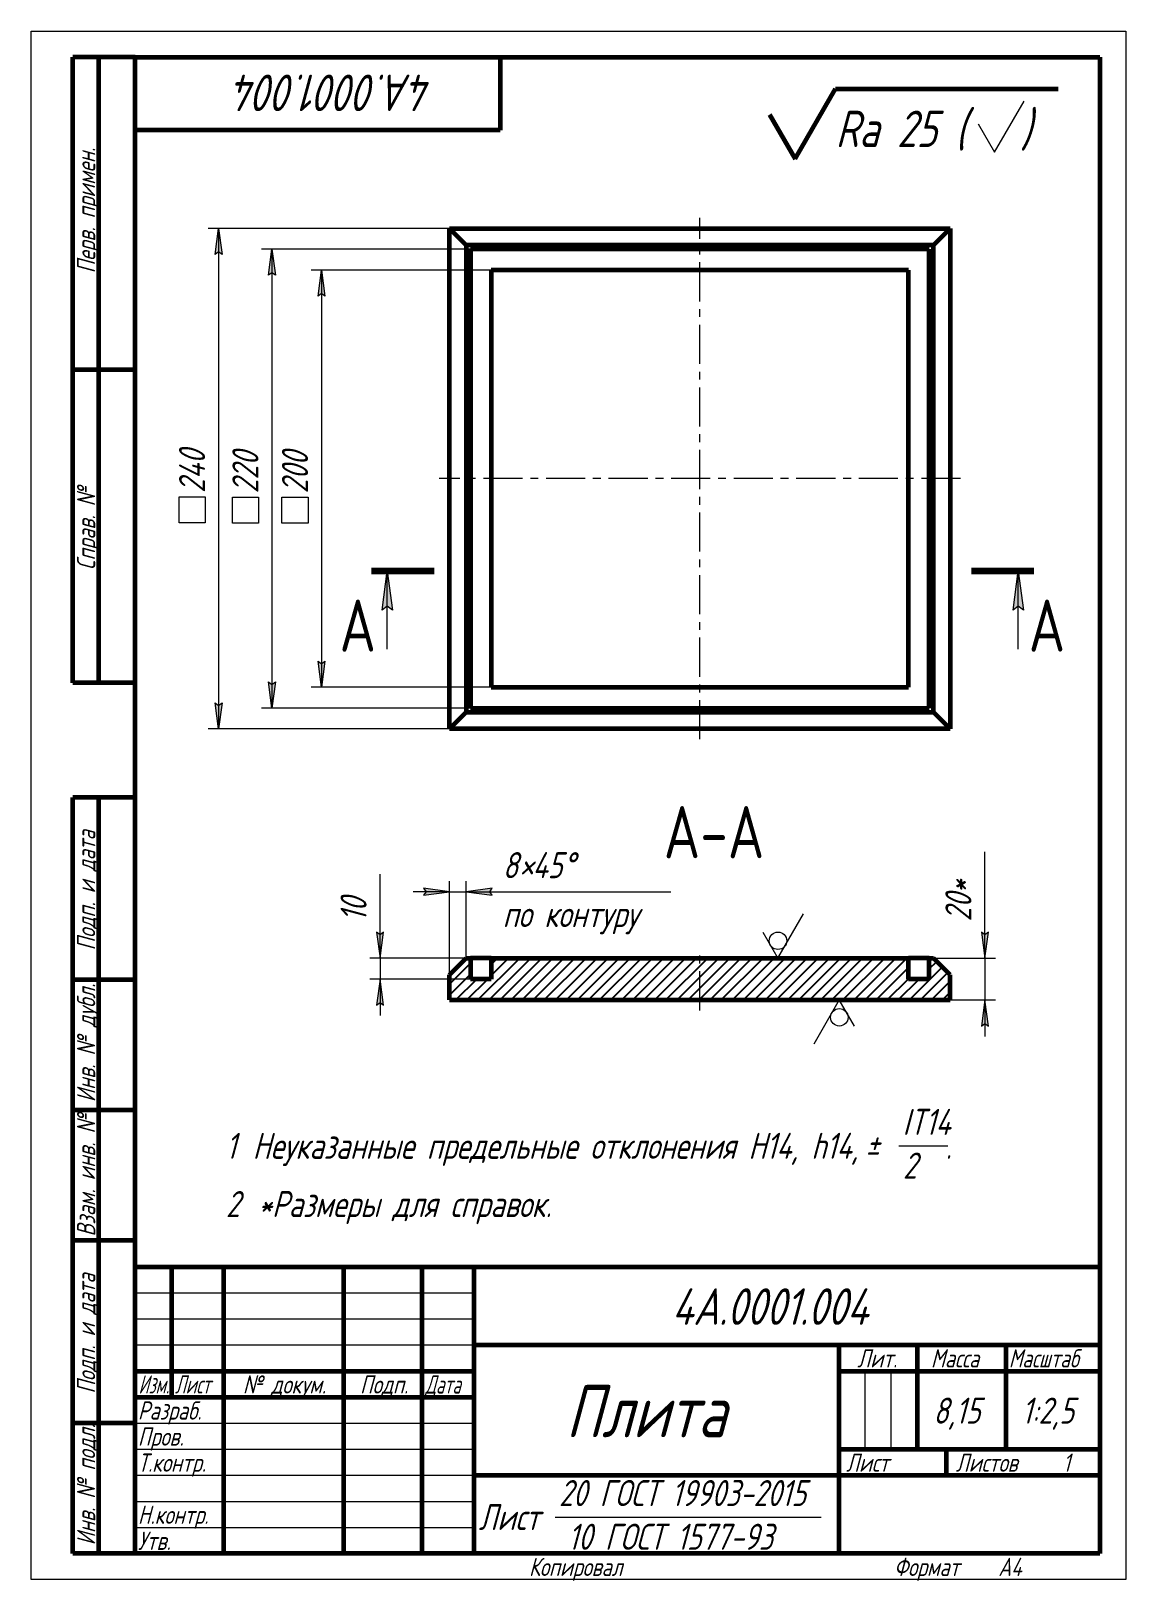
# Model space of a CAD drawing. Header units: millimetres. Extents: x 0 to 210, y 0 to 297.
import ezdxf

# ---------------------------------------------------------------- set-up
doc = ezdxf.new("R2010")
doc.units = ezdxf.units.MM
for name, pattern in [('K5LT_AXLED', [12, 7.5, -1.5, 1.5, -1.5]), ('K5LT_BASIC', [0]), ('K5LT_REINFORCED', [0]), ('K5LT_THIN', [0])]:
    doc.linetypes.add(name, pattern=pattern)
doc.layers.add('Системный слой', color=7, linetype='Continuous')
doc.layers.add('Системный слой (1)', color=7, linetype='Continuous', true_color=0x6c6c6c)
doc.styles.add('KDIMTEXTSTYLE', font='GOST_AU.SHX', dxfattribs={"width": 0.96, "oblique": 15, "height": 5})
doc.styles.add('KTEXTSTYLE', font='GOST_AU.SHX', dxfattribs={"width": 0.96, "height": 5})
doc.dimstyles.new('KDIMSTYLE (0.40)', dxfattribs={"dimtxt": 5, "dimasz": 1, "dimexe": 2, "dimexo": 0, "dimgap": 1, "dimtad": 1, "dimlfac": 2.5, "dimtxsty": 'KDIMTEXTSTYLE', "dimsah": 1, "dimcen": 0, "dimdle": 1, "dimadec": 0, "dimazin": 0, "dimtfac": 0.667, "dimtmove": 0, "dimatfit": 3, "dimfxl": 1, "dimtvp": 1, "dimtolj": 1, "dimtzin": 0, "dimarcsym": 0})

msp = doc.modelspace()

# ---------------------------------------------------------------- texts
at = {"layer": 'Системный слой (1)', "color": 7, "insert": (121.3494, 148.3489), "char_height": 10, "attachment_point": 1, "style": 'KTEXTSTYLE'}
msp.add_mtext('\\H5.0;\\W1.000;\\Q15;\\Q0;\\W0.965;\\H10.00;{\\c16711680;А-А}', dxfattribs=at)

# ---------------------------------------------------------------- blocks, each defined once
blk = doc.blocks.new('D0')
at = {"layer": 'Системный слой (1)'}
for points in [[(36.64, 254.15), (35.98, 259.15), (35.32, 254.15), (35.98, 254.65)], [(35.98, 163.15), (36.64, 168.15), (35.98, 167.65), (35.32, 168.15)]]:
    blk.add_hatch(color=7, dxfattribs=at).paths.add_polyline_path(points)
at = {"layer": 'Системный слой (1)', "color": 7, "linetype": 'K5LT_THIN', "lineweight": 18}
for p, q in [((80.27, 259.15), (33.98, 259.15)), ((35.32, 254.15), (35.98, 259.15)), ((35.98, 259.15), (36.64, 254.15)), ((35.98, 254.65), (35.32, 254.15)), ((36.64, 254.15), (35.98, 254.65)), ((35.98, 163.15), (35.32, 168.15)), ((35.32, 168.15), (35.98, 167.65)), ((35.98, 167.65), (36.64, 168.15)), ((36.64, 168.15), (35.98, 163.15)), ((80.27, 163.15), (33.98, 163.15))]:
    blk.add_line(p, q, dxfattribs=at)
blk.add_wipeout([(34.98, 202.69), (27.6, 202.69), (27.6, 218.94), (34.98, 218.94)]).dxf.layer = 'Системный слой (1)'
for p, q in [((35.98, 259.15), (35.98, 163.15)), ((28.39, 202.69), (28.39, 207.69)), ((28.39, 207.69), (33.39, 207.69)), ((33.39, 207.69), (33.39, 202.69)), ((33.39, 202.69), (28.39, 202.69))]:
    blk.add_line(p, q, dxfattribs=at)
at = {"layer": 'Системный слой (1)', "color": 7, "insert": (28.39, 208.4), "char_height": 5, "attachment_point": 1, "rotation": 90, "style": 'KTEXTSTYLE'}
blk.add_mtext('\\H5.0;\\W1.000;\\Q15;\\Q15;\\W0.965;240', dxfattribs=at)
blk = doc.blocks.new('KDIMARROW_01')
at = {"layer": 'Системный слой'}
blk.add_hatch(color=0, dxfattribs=at).paths.add_polyline_path([(-5, -0.66), (0, 0), (-5, 0.66), (-4.5, 0)])
at = {"layer": 'Системный слой', "color": 0, "linetype": 'K5LT_THIN', "lineweight": 18}
for p, q in [((-4.5, 0), (-5, 0.66)), ((-5, 0.66), (0, 0)), ((0, 0), (-5, -0.66)), ((-5, -0.66), (-4.5, 0)), ((0, 0), (-1, 0))]:
    blk.add_line(p, q, dxfattribs=at)
blk = doc.blocks.new('D1')
at = {"layer": 'Системный слой (1)'}
for points in [[(56.38, 246.15), (55.72, 251.15), (55.06, 246.15), (55.72, 246.65)], [(55.72, 171.15), (56.38, 176.15), (55.72, 175.65), (55.06, 176.15)]]:
    blk.add_hatch(color=7, dxfattribs=at).paths.add_polyline_path(points)
at = {"layer": 'Системный слой (1)', "color": 7, "linetype": 'K5LT_THIN', "lineweight": 18}
for p, q in [((88.27, 251.15), (53.72, 251.15)), ((55.06, 246.15), (55.72, 251.15)), ((55.72, 251.15), (56.38, 246.15)), ((55.72, 246.65), (55.06, 246.15)), ((56.38, 246.15), (55.72, 246.65)), ((55.72, 171.15), (55.06, 176.15)), ((55.06, 176.15), (55.72, 175.65)), ((55.72, 175.65), (56.38, 176.15)), ((56.38, 176.15), (55.72, 171.15)), ((88.27, 171.15), (53.72, 171.15))]:
    blk.add_line(p, q, dxfattribs=at)
blk.add_wipeout([(54.72, 202.62), (47.34, 202.62), (47.34, 219), (54.72, 219)]).dxf.layer = 'Системный слой (1)'
for p, q in [((55.72, 251.15), (55.72, 171.15)), ((48.13, 202.62), (48.13, 207.62)), ((48.13, 207.62), (53.13, 207.62)), ((53.13, 207.62), (53.13, 202.62)), ((53.13, 202.62), (48.13, 202.62))]:
    blk.add_line(p, q, dxfattribs=at)
at = {"layer": 'Системный слой (1)', "color": 7, "insert": (48.13, 208.33), "char_height": 5, "attachment_point": 1, "rotation": 90, "style": 'KTEXTSTYLE'}
blk.add_mtext('\\H5.0;\\W1.000;\\Q15;\\Q15;\\W0.965;200', dxfattribs=at)
blk = doc.blocks.new('D2')
at = {"layer": 'Системный слой (1)'}
for points in [[(46.86, 250.15), (46.2, 255.15), (45.54, 250.15), (46.2, 250.65)], [(46.2, 167.15), (46.86, 172.15), (46.2, 171.65), (45.54, 172.15)]]:
    blk.add_hatch(color=7, dxfattribs=at).paths.add_polyline_path(points)
at = {"layer": 'Системный слой (1)', "color": 7, "linetype": 'K5LT_THIN', "lineweight": 18}
for p, q in [((84.27, 255.15), (44.2, 255.15)), ((45.54, 250.15), (46.2, 255.15)), ((46.2, 255.15), (46.86, 250.15)), ((46.2, 250.65), (45.54, 250.15)), ((46.86, 250.15), (46.2, 250.65)), ((46.2, 167.15), (45.54, 172.15)), ((45.54, 172.15), (46.2, 171.65)), ((46.2, 171.65), (46.86, 172.15)), ((46.86, 172.15), (46.2, 167.15)), ((84.27, 167.15), (44.2, 167.15))]:
    blk.add_line(p, q, dxfattribs=at)
blk.add_wipeout([(45.2, 202.62), (37.82, 202.62), (37.82, 219), (45.2, 219)]).dxf.layer = 'Системный слой (1)'
for p, q in [((46.2, 255.15), (46.2, 167.15)), ((38.62, 202.62), (38.62, 207.62)), ((38.62, 207.62), (43.62, 207.62)), ((43.62, 207.62), (43.62, 202.62)), ((43.62, 202.62), (38.62, 202.62))]:
    blk.add_line(p, q, dxfattribs=at)
at = {"layer": 'Системный слой (1)', "color": 7, "insert": (38.62, 208.33), "char_height": 5, "attachment_point": 1, "rotation": 90, "style": 'KTEXTSTYLE'}
blk.add_mtext('\\H5.0;\\W1.000;\\Q15;\\Q15;\\W0.965;220', dxfattribs=at)
blk = doc.blocks.new('U0')
at = {"layer": 'Системный слой (1)'}
for points in [[(69.3, 185.92), (68.32, 193.42), (67.33, 185.92), (68.32, 186.67)], [(190.33, 185.92), (189.34, 193.42), (188.35, 185.92), (189.34, 186.67)]]:
    blk.add_hatch(color=7, dxfattribs=at).paths.add_polyline_path(points)
at = {"layer": 'Системный слой (1)', "color": 134, "linetype": 'K5LT_REINFORCED', "lineweight": 100, "true_color": 0x009696}
for p, q in [((77.32, 193.42), (65.32, 193.42)), ((192.34, 193.42), (180.34, 193.42))]:
    blk.add_line(p, q, dxfattribs=at)
at = {"layer": 'Системный слой (1)', "color": 7, "linetype": 'K5LT_THIN', "lineweight": 18}
for p, q in [((67.33, 185.92), (68.32, 193.42)), ((68.32, 193.42), (69.3, 185.92)), ((68.32, 178.42), (68.32, 193.42)), ((188.35, 185.92), (189.34, 193.42)), ((189.34, 193.42), (190.33, 185.92)), ((189.34, 178.42), (189.34, 193.42)), ((68.32, 186.67), (67.33, 185.92)), ((69.3, 185.92), (68.32, 186.67)), ((189.34, 186.67), (188.35, 185.92)), ((190.33, 185.92), (189.34, 186.67))]:
    blk.add_line(p, q, dxfattribs=at)
at = {"layer": 'Системный слой (1)', "color": 7, "char_height": 10, "attachment_point": 1, "style": 'KTEXTSTYLE'}
for insert in [(59.17, 187.97), (191.34, 187.97)]:
    blk.add_mtext('\\H5.0;\\W1.000;\\Q15;\\Q0;\\W0.965;\\H10.00;{\\c16711680;А}', dxfattribs=dict(at, insert=insert))
blk = doc.blocks.new('U1')
at = {"layer": 'Системный слой (1)', "color": 150, "linetype": 'K5LT_BASIC', "lineweight": 60, "true_color": 0x0080ff}
for p, q in [((88.27, 119.17), (84.27, 119.17)), ((172.27, 119.17), (168.27, 119.17))]:
    blk.add_line(p, q, dxfattribs=at)
blk = doc.blocks.new('D3')
at = {"layer": 'Системный слой (1)'}
for points in [[(66.95, 119.17), (67.61, 124.17), (66.95, 123.67), (66.29, 124.17)], [(67.61, 110.17), (66.95, 115.17), (66.29, 110.17), (66.95, 110.67)]]:
    blk.add_hatch(color=7, dxfattribs=at).paths.add_polyline_path(points)
at = {"layer": 'Системный слой (1)', "color": 7, "linetype": 'K5LT_THIN', "lineweight": 18}
for p, q in [((66.95, 123.67), (66.29, 124.17)), ((66.29, 124.17), (66.95, 119.17)), ((66.95, 119.17), (67.61, 124.17)), ((67.61, 124.17), (66.95, 123.67)), ((66.95, 119.17), (66.95, 124.17)), ((88.27, 119.17), (64.95, 119.17)), ((66.95, 119.17), (66.95, 115.17)), ((84.27, 115.17), (64.95, 115.17)), ((66.95, 115.17), (66.29, 110.17)), ((67.61, 110.17), (66.95, 115.17)), ((66.95, 115.17), (66.95, 108.17)), ((66.29, 110.17), (66.95, 110.67)), ((66.95, 110.67), (67.61, 110.17))]:
    blk.add_line(p, q, dxfattribs=at)
blk.add_wipeout([(65.95, 126.17), (58.57, 126.17), (58.57, 133), (65.95, 133)]).dxf.layer = 'Системный слой (1)'
for p, q in [((66.95, 124.17), (66.95, 135.29)), ((66.95, 119.17), (66.95, 126.17))]:
    blk.add_line(p, q, dxfattribs=at)
at = {"layer": 'Системный слой (1)', "color": 7, "insert": (59.36, 126.17), "char_height": 5, "attachment_point": 1, "rotation": 90, "style": 'KTEXTSTYLE'}
blk.add_mtext('\\H5.0;\\W1.000;\\Q15;\\Q15;\\W0.965;10', dxfattribs=at)
blk = doc.blocks.new('D4')
at = {"layer": 'Системный слой (1)'}
for points in [[(80.27, 131.93), (75.27, 132.59), (75.77, 131.93), (75.27, 131.27)], [(87.97, 131.93), (88.47, 131.27), (83.47, 131.93), (88.47, 132.59)]]:
    blk.add_hatch(color=7, dxfattribs=at).paths.add_polyline_path(points)
at = {"layer": 'Системный слой (1)', "color": 7, "linetype": 'K5LT_THIN', "lineweight": 18}
for p, q in [((80.27, 115.97), (80.27, 133.93)), ((83.47, 119.17), (83.47, 133.93)), ((80.27, 131.93), (73.27, 131.93)), ((80.27, 131.93), (75.27, 132.59)), ((75.27, 132.59), (75.77, 131.93)), ((75.77, 131.93), (75.27, 131.27)), ((75.27, 131.27), (80.27, 131.93)), ((80.27, 131.93), (83.47, 131.93)), ((88.47, 132.59), (83.47, 131.93)), ((83.47, 131.93), (88.47, 131.27)), ((83.47, 131.93), (88.47, 131.93)), ((87.97, 131.93), (88.47, 132.59)), ((88.47, 131.27), (87.97, 131.93))]:
    blk.add_line(p, q, dxfattribs=at)
blk.add_wipeout([(90.46, 123.55), (90.46, 140.31), (119.52, 140.31), (119.52, 123.55)]).dxf.layer = 'Системный слой (1)'
for p, q in [((83.47, 131.93), (90.47, 131.93)), ((88.46, 131.93), (122.73, 131.93))]:
    blk.add_line(p, q, dxfattribs=at)
at = {"layer": 'Системный слой (1)', "color": 7, "char_height": 5, "attachment_point": 1, "style": 'KTEXTSTYLE'}
for s, insert in [('\\H5.0;\\W1.000;\\Q15;\\Q15;\\W0.965;8', (90.46, 139.52)), ('\\H5.0;\\W1.000;\\Q15;\\Q15;\\W0.965;×', (93.64, 139.52)), ('\\H5.0;\\W1.000;\\Q15;\\Q15;\\W0.965;45', (96.15, 139.52)), ('\\H5.0;\\W1.000;\\Q15;\\Q15;\\W0.965;°', (101.97, 139.52)), ('\\H5.0;\\W1.000;\\Q15;\\Q15;\\W0.965;по контуру', (90.46, 130.13))]:
    blk.add_mtext(s, dxfattribs=dict(at, insert=insert))
blk = doc.blocks.new('D5')
at = {"layer": 'Системный слой (1)'}
for points in [[(182.95, 119.17), (183.61, 124.17), (182.95, 123.67), (182.29, 124.17)], [(183.61, 106.17), (182.95, 111.17), (182.29, 106.17), (182.95, 106.67)]]:
    blk.add_hatch(color=7, dxfattribs=at).paths.add_polyline_path(points)
at = {"layer": 'Системный слой (1)', "color": 7, "linetype": 'K5LT_THIN', "lineweight": 18}
for p, q in [((182.95, 123.67), (182.29, 124.17)), ((182.29, 124.17), (182.95, 119.17)), ((182.95, 119.17), (183.61, 124.17)), ((183.61, 124.17), (182.95, 123.67)), ((182.95, 119.17), (182.95, 124.17)), ((168.27, 119.17), (184.95, 119.17)), ((182.95, 119.17), (182.95, 111.17)), ((176.27, 111.17), (184.95, 111.17)), ((182.95, 111.17), (182.29, 106.17)), ((183.61, 106.17), (182.95, 111.17)), ((182.95, 111.17), (182.95, 104.17)), ((182.29, 106.17), (182.95, 106.67)), ((182.95, 106.67), (183.61, 106.17))]:
    blk.add_line(p, q, dxfattribs=at)
blk.add_wipeout([(181.95, 126.21), (174.57, 126.21), (174.57, 137.11), (181.95, 137.11)]).dxf.layer = 'Системный слой (1)'
for p, q in [((182.95, 124.21), (182.95, 139.56)), ((182.95, 119.17), (182.95, 126.17))]:
    blk.add_line(p, q, dxfattribs=at)
at = {"layer": 'Системный слой (1)', "color": 7, "insert": (175.36, 126.21), "char_height": 5, "attachment_point": 1, "rotation": 90, "style": 'KTEXTSTYLE'}
blk.add_mtext('\\H5.0;\\W1.000;\\Q15;\\Q15;\\W0.965;20*', dxfattribs=at)
blk = doc.blocks.new('U2')
at = {"layer": 'Системный слой (1)', "color": 7, "linetype": 'K5LT_THIN', "lineweight": 18}
for p, q in [((143.26, 119.17), (148.17, 127.68)), ((140.37, 124.17), (143.26, 119.17))]:
    blk.add_line(p, q, dxfattribs=at)
blk.add_arc((143.26, 122.51), 1.67, 0, 360, dxfattribs=at)
blk = doc.blocks.new('U3')
at = {"layer": 'Системный слой (1)', "color": 7, "linetype": 'K5LT_THIN', "lineweight": 18}
for p, q in [((155.02, 111.17), (150.11, 102.67)), ((157.91, 106.17), (155.02, 111.17))]:
    blk.add_line(p, q, dxfattribs=at)
blk.add_arc((155.02, 107.84), 1.67, 0, 360, dxfattribs=at)
blk = doc.blocks.new('U4')
at = {"color": 7, "linetype": 'K5LT_THIN', "lineweight": 18}
for p, q in [((0, 0), (0, 297)), ((0, 297), (210, 297)), ((210, 297), (210, 0)), ((20, 55), (85, 55)), ((20, 50), (85, 50)), ((20, 45), (85, 45)), ((159.96, 25), (159.96, 40)), ((164.98, 25), (164.98, 40)), ((20, 30), (85, 30)), ((20, 25), (85, 25)), ((20, 20), (85, 20)), ((20, 15), (85, 15)), ((100.5, 12), (151.56, 12)), ((20, 10), (85, 10)), ((210, 0), (0, 0))]:
    blk.add_line(p, q, dxfattribs=at)
at = {"color": 150, "linetype": 'K5LT_BASIC', "lineweight": 60, "true_color": 0x0080ff}
for p, q in [((8, 172), (8, 292)), ((20, 292), (8, 292)), ((13, 172), (13, 292)), ((20, 5), (20, 292)), ((20, 292), (205, 292)), ((90, 292), (90, 278)), ((205, 292), (205, 5)), ((90, 278), (20, 278)), ((20, 232), (8, 232)), ((20, 172), (8, 172)), ((8, 5), (8, 150)), ((20, 150), (8, 150)), ((13, 5), (13, 150)), ((20, 115), (8, 115)), ((20, 90), (8, 90)), ((20, 65), (8, 65)), ((20, 60), (205, 60)), ((20, 5), (20, 60)), ((27, 35), (27, 60)), ((37, 5), (37, 60)), ((60, 5), (60, 60)), ((75, 5), (75, 60)), ((85, 5), (85, 60)), ((85, 45), (205, 45)), ((155, 5), (155, 45)), ((170, 25), (170, 45)), ((187, 25), (187, 45)), ((20, 40), (85, 40)), ((155, 40), (170, 40)), ((170, 40), (205, 40)), ((20, 35), (85, 35)), ((20, 30), (8, 30)), ((155, 25), (205, 25)), ((175.57, 20), (175.57, 25)), ((85, 20), (155, 20)), ((155, 20), (205, 20)), ((20, 5), (8, 5)), ((205, 5), (20, 5))]:
    blk.add_line(p, q, dxfattribs=at)
at = {"color": 7, "attachment_point": 1, "style": 'KTEXTSTYLE'}
for s, insert, char_height, rotation in [('\\H5.0;\\W1.000;\\Q15;\\Q15;\\W0.965;\\H7.00;4А.0001.004', (77.11, 281.64), 7, 180), ('\\H5.0;\\W1.000;\\Q15;\\Q15;\\W0.965;\\H3.50;Перв. примен.', (8.82, 250.52), 3.5, 90), ('\\H5.0;\\W1.000;\\Q15;\\Q15;\\W0.965;\\H3.50;Справ. №', (8.82, 193.63), 3.5, 90), ('\\H5.0;\\W1.000;\\Q15;\\Q15;\\W0.965;\\H3.50;Подп. и дата', (8.82, 120.66), 3.5, 90), ('\\H5.0;\\W1.000;\\Q15;\\Q15;\\W0.965;\\H3.50;Инв. № дубл.', (8.82, 91.57), 3.5, 90), ('\\H5.0;\\W1.000;\\Q15;\\Q15;\\W0.965;\\H3.50;Взам. инв. №', (8.82, 65.8), 3.5, 90), ('\\H5.0;\\W1.000;\\Q15;\\Q15;\\W0.965;\\H3.50;Подп. и дата', (8.82, 35.66), 3.5, 90), ('\\H5.0;\\W1.000;\\Q15;\\Q15;\\W0.965;\\H3.50;Инв. № подл.', (8.82, 6.57), 3.5, 90)]:
    blk.add_mtext(s, dxfattribs=dict(at, insert=insert, char_height=char_height, rotation=rotation))
for s, insert, char_height in [('\\H5.0;\\W1.000;\\Q15;\\Q15;\\W0.965;\\H7.00;4А.0001.004', (122.89, 55.86), 7), ('\\H5.0;\\W1.000;\\Q15;\\Q15;\\W0.965;\\H3.50;Лит.', (158.47, 44.18), 3.5), ('\\H5.0;\\W1.000;\\Q15;\\Q15;\\W0.965;\\H3.50;Масса', (172.58, 44.18), 3.5), ('\\H5.0;\\W1.000;\\Q15;\\Q15;\\W0.930;\\H3.50;Масштаб', (187.52, 44.18), 3.5), ('\\H5.0;\\W1.000;\\Q15;\\Q15;\\W0.784;\\H3.50;Изм.', (20.62, 39.18), 3.5), ('\\H5.0;\\W1.000;\\Q15;\\Q15;\\W0.799;\\H3.50;Лист', (27.61, 39.18), 3.5), ('\\H5.0;\\W1.000;\\Q15;\\Q15;\\W0.965;\\H3.50;№ докум.', (40.63, 39.18), 3.5), ('\\H5.0;\\W1.000;\\Q15;\\Q15;\\W0.965;\\H3.50;Подп.', (63.1, 39.18), 3.5), ('\\H5.0;\\W1.000;\\Q15;\\Q15;\\W0.799;\\H3.50;Дата', (75.61, 39.18), 3.5), ('\\H5.0;\\W1.000;\\Q15;\\Q15;\\W0.965;\\H10.00;Плита', (102.57, 37.29), 10), ('\\H5.0;\\W1.000;\\Q15;\\Q15;\\W0.965;\\H3.50;Разраб.', (20.5, 34.18), 3.5), ('\\H5.0;\\W1.000;\\Q15;\\Q15;\\W0.965;8,15', (173.03, 34.9), 5), ('\\H5.0;\\W1.000;\\Q15;\\Q15;\\W0.965;{\\c16711680;1:2,5}', (190, 34.9), 5), ('\\H5.0;\\W1.000;\\Q15;\\Q15;\\W0.965;\\H3.50;Пров.', (20.5, 29.18), 3.5), ('\\H5.0;\\W1.000;\\Q15;\\Q15;\\W0.965;\\H3.50;Т.контр.', (20.5, 24.18), 3.5), ('\\H5.0;\\W1.000;\\Q15;\\Q15;\\W0.965;\\H3.50;Лист', (156.32, 24.18), 3.5), ('\\H5.0;\\W1.000;\\Q15;\\Q15;\\W0.965;\\H3.50;Листов', (177.36, 24.18), 3.5), ('\\H5.0;\\W1.000;\\Q15;\\Q15;\\W0.965;\\H3.50;1', (197.91, 24.18), 3.5), ('\\H5.0;\\W1.000;\\Q15;\\Q15;\\W0.965;20 ГОСТ 19903-2015', (101.26, 19.09), 5), ('\\H5.0;\\W1.000;\\Q15;\\Q15;\\W0.965;\\H3.50;Н.контр.', (20.5, 14.18), 3.5), ('\\H5.0;\\W1.000;\\Q15;\\Q15;\\W0.965;Лист', (85.86, 14.5), 5), ('\\H5.0;\\W1.000;\\Q15;\\Q15;\\W0.965;\\H3.50;Утв.', (20.5, 9.18), 3.5), ('\\H5.0;\\W1.000;\\Q15;\\Q15;\\W0.965;10 ГОСТ 1577-93', (102.97, 10.71), 5), ('\\H5.0;\\W1.000;\\Q15;\\Q15;\\W0.965;\\H3.50;Копировал', (95.5, 4.18), 3.5), ('\\H5.0;\\W1.000;\\Q15;\\Q15;\\W0.965;\\H3.50;Формат', (165.5, 4.18), 3.5), ('\\H5.0;\\W1.000;\\Q15;\\Q15;\\W0.965;\\H3.50;A4', (185.5, 4.18), 3.5)]:
    blk.add_mtext(s, dxfattribs=dict(at, insert=insert, char_height=char_height))
blk = doc.blocks.new('U5')
at = {"color": 7, "linetype": 'K5LT_THIN', "lineweight": 18}
blk.add_line((166.41, 83.19), (175.81, 83.19), dxfattribs=at)
at = {"color": 7, "char_height": 5, "attachment_point": 1, "style": 'KTEXTSTYLE'}
for s, insert in [('\\H5.0;\\W1.000;\\Q15;\\Q15;\\W0.965;IT14', (167.17, 90.28)), ('\\H5.0;\\W1.000;\\Q15;\\Q15;\\W0.965;1', (37.38, 85.69)), ('\\H5.0;\\W1.000;\\Q15;\\Q15;\\W0.965;Неуказанные предельные отклонения H14, h14, ', (42.5, 85.69)), ('\\H5.0;\\W1.000;\\Q15;\\Q15;\\W0.965;±', (159.98, 85.69)), ('\\H5.0;\\W1.000;\\Q15;\\Q15;\\W0.965; ', (162.89, 85.69)), ('\\H5.0;\\W1.000;\\Q15;\\Q15;\\W0.965;2', (167.23, 81.9)), ('\\H5.0;\\W1.000;\\Q15;\\Q15;\\W0.965;.', (175.4, 85.69)), ('\\H5.0;\\W1.000;\\Q15;\\Q15;\\W0.965;2', (37.38, 74.52)), ('\\H5.0;\\W1.000;\\Q15;\\Q15;\\W0.965;*Размеры для справок.', (43.56, 74.52))]:
    blk.add_mtext(s, dxfattribs=dict(at, insert=insert))
blk = doc.blocks.new('U6')
at = {"color": 150, "linetype": 'K5LT_BASIC', "lineweight": 60, "true_color": 0x0080ff}
for p, q in [((146.55, 272.51), (154.28, 285.91)), ((154.28, 285.91), (197, 285.91)), ((141.64, 281.01), (146.55, 272.51))]:
    blk.add_line(p, q, dxfattribs=at)
at = {"color": 7, "linetype": 'K5LT_THIN', "lineweight": 18}
for p, q in [((184.77, 273.77), (190.45, 283.57)), ((181.67, 279.21), (184.77, 273.77))]:
    blk.add_line(p, q, dxfattribs=at)
at = {"color": 7, "char_height": 7, "attachment_point": 1, "style": 'KTEXTSTYLE'}
for s, insert in [('\\H5.0;\\W1.000;\\Q15;\\Q15;\\W0.965;\\H7.00;Ra 25 (', (154.28, 281.73)), ('\\H5.0;\\W1.000;\\Q15;\\Q15;\\W0.965;\\H7.00;)', (189.75, 281.73))]:
    blk.add_mtext(s, dxfattribs=dict(at, insert=insert))

# ---------------------------------------------------------------- linework, layer by layer
at = {"layer": 'Системный слой (1)', "color": 150, "linetype": 'K5LT_BASIC', "lineweight": 60, "true_color": 0x0080ff}
for p, q in [((80.2713, 259.1497), (176.2713, 259.1497)), ((80.2713, 163.1497), (80.2713, 259.1497)), ((80.2713, 259.1497), (83.4713, 255.9497)), ((176.2713, 259.1497), (173.0713, 255.9497)), ((176.2713, 259.1497), (176.2713, 163.1497)), ((173.0713, 255.9497), (83.4713, 255.9497)), ((83.4713, 255.9497), (83.4713, 166.3497)), ((173.0713, 166.3497), (173.0713, 255.9497)), ((84.2713, 255.1497), (84.2713, 167.1497)), ((172.2713, 255.1497), (84.2713, 255.1497)), ((172.2713, 167.1497), (172.2713, 255.1497)), ((88.2713, 251.1497), (88.2713, 171.1497)), ((168.2713, 251.1497), (88.2713, 251.1497)), ((168.2713, 171.1497), (168.2713, 251.1497)), ((88.2713, 171.1497), (168.2713, 171.1497)), ((84.2713, 167.1497), (172.2713, 167.1497)), ((83.4713, 166.3497), (80.2713, 163.1497)), ((83.4713, 166.3497), (173.0713, 166.3497)), ((173.0713, 166.3497), (176.2713, 163.1497)), ((176.2713, 163.1497), (80.2713, 163.1497)), ((80.2713, 115.9739), (83.4713, 119.1739)), ((83.4713, 119.1739), (84.2713, 119.1739)), ((84.2713, 119.1739), (84.2713, 115.1739)), ((88.2713, 119.1739), (168.2713, 119.1739)), ((88.2713, 119.1739), (88.2713, 115.1739)), ((168.2713, 115.1739), (168.2713, 119.1739)), ((172.2713, 115.1739), (172.2713, 119.1739)), ((172.2713, 119.1739), (173.0713, 119.1739)), ((176.2713, 115.9739), (173.0713, 119.1739)), ((80.2713, 111.1739), (80.2713, 115.9739)), ((176.2713, 111.1739), (176.2713, 115.9739)), ((88.2713, 115.1739), (84.2713, 115.1739)), ((172.2713, 115.1739), (168.2713, 115.1739)), ((80.2713, 111.1739), (176.2713, 111.1739))]:
    msp.add_line(p, q, dxfattribs=at)
at = {"layer": 'Системный слой (1)', "color": 30, "linetype": 'K5LT_AXLED', "lineweight": 18, "true_color": 0xff8000}
for p, q in [((128.2713, 161.1497), (128.2713, 261.1497)), ((128.2713, 109.1739), (128.2713, 121.1739))]:
    msp.add_line(p, q, dxfattribs=at)

# ---------------------------------------------------------------- block references
for name in ['U6', 'U5']:
    msp.add_blockref(name, (0, 0))
at = {"layer": 'Системный слой (1)'}
for name in ['U2', 'U1', 'U3']:
    msp.add_blockref(name, (0, 0), dxfattribs=at)

msp.set_redraw_order([(e.dxf.handle, doc.entitydb.next_handle()) for e in msp.query("TEXT MTEXT ATTDEF DIMENSION ARC_DIMENSION")])  # texts and dimensions are drawn at this point

# ---------------------------------------------------------------- next in the draw order: dimensions: what is measured, and where the dimension line sits
at = {"layer": 'Системный слой (1)', "color": 7}
for base, p1, p2, override, picture, middle in [((35.9817, 259.1497), (80.2713, 163.1497), (80.2713, 259.1497), {"dimexo": 0, "dimpost": '\\H5.0;\\W0.965;\\Q15;{\\fSymbol Type A|i0|c204|p18;т}<>', "dimblk1": 'KDIMARROW_01', "dimblk2": 'KDIMARROW_01', "dimse1": 0, "dimse2": 0, "dimclrt": 7, "dimtol": 1, "dimtp": 0, "dimtm": 0, "dimtdec": 5, "dimtolj": 1}, 'D0', (35.9817, 211.1497)), ((182.951, 119.1739), (176.2713, 111.1739), (168.2713, 119.1739), {"dimexo": 0, "dimtoh": 1, "dimpost": '\\H5.0;\\W0.965;\\Q15;<>\\H5.0;\\W0.965;\\Q15;\\Q15;*', "dimblk1": 'KDIMARROW_01', "dimblk2": 'KDIMARROW_01', "dimse1": 0, "dimse2": 0, "dimclrt": 7, "dimtol": 1, "dimtp": 0, "dimtm": 0, "dimtdec": 5, "dimtmove": 1, "dimtolj": 1}, 'D5', (182.951, 131.8864)), ((66.948, 119.1739), (84.2713, 115.1739), (88.2713, 119.1739), {"dimexo": 0, "dimtoh": 1, "dimpost": '\\H5.0;\\W0.965;\\Q15;<>', "dimblk1": 'KDIMARROW_01', "dimblk2": 'KDIMARROW_01', "dimse1": 0, "dimse2": 0, "dimclrt": 7, "dimtol": 1, "dimtp": 0, "dimtm": 0, "dimtdec": 5, "dimtmove": 1, "dimtolj": 1}, 'D3', (66.948, 129.7297))]:
    dim = msp.add_linear_dim(base=base, p1=p1, p2=p2, angle=90, dimstyle='KDIMSTYLE (0.40)', override=override, dxfattribs=at)
    dim.commit()
    dim.dimension.update_dxf_attribs({"geometry": picture, "text_midpoint": middle, "dimtype": 160})

# ---------------------------------------------------------------- next in the draw order: dimensions: what is measured, and where the dimension line sits
dim = msp.add_linear_dim(base=(55.7188, 251.1497), p1=(88.2713, 171.1497), p2=(88.2713, 251.1497), angle=90, dimstyle='KDIMSTYLE (0.40)', override={"dimexo": 0, "dimpost": '\\H5.0;\\W0.965;\\Q15;{\\fSymbol Type A|i0|c204|p18;т}<>', "dimblk1": 'KDIMARROW_01', "dimblk2": 'KDIMARROW_01', "dimse1": 0, "dimse2": 0, "dimclrt": 7, "dimtol": 1, "dimtp": 0, "dimtm": 0, "dimtdec": 5, "dimtolj": 1}, dxfattribs=at)
dim.commit()
dim.dimension.update_dxf_attribs({"geometry": 'D1', "text_midpoint": (55.7188, 211.1497), "dimtype": 160})
dim = msp.add_linear_dim(base=(80.2713, 131.9292), p1=(83.4713, 119.1739), p2=(80.2713, 115.9739), dimstyle='KDIMSTYLE (0.40)', override={"dimexo": 0, "dimtoh": 1, "dimpost": '\\H5.0;\\W0.965;\\Q15;<>\\H5.0;\\W0.965;\\Q15;\\Q15;\\Q15;×\\Q15;°\\X\\H5.0;\\W0.965;\\Q15;\\Q15;по контуру', "dimblk1": 'KDIMARROW_01', "dimblk2": 'KDIMARROW_01', "dimse1": 0, "dimse2": 0, "dimclrt": 7, "dimtol": 1, "dimtp": 0, "dimtm": 0, "dimtdec": 5, "dimtmove": 1, "dimtolj": 1}, dxfattribs=at)
dim.commit()
dim.dimension.update_dxf_attribs({"geometry": 'D4', "text_midpoint": (105.5946, 131.9292)})

# ---------------------------------------------------------------- next in the draw order: hatches: boundary and pattern name
at = {"layer": 'Системный слой (1)'}
h = msp.add_hatch(dxfattribs=at)
h.set_pattern_fill('', angle=45, style=0, pattern_type=0)
h.set_pattern_definition([(45, (0, 0), (-1.06066, 1.06066), [])])
h.paths.add_polyline_path([(80.2713, 115.9739), (80.2713, 111.1739), (176.2713, 111.1739), (176.2713, 115.9739), (173.0713, 119.1739), (172.2713, 119.1739), (172.2713, 115.1739), (168.2713, 115.1739), (168.2713, 119.1739), (88.2713, 119.1739), (88.2713, 115.1739), (84.2713, 115.1739), (84.2713, 119.1739), (83.4713, 119.1739)])

# ---------------------------------------------------------------- next in the draw order: dimensions: what is measured, and where the dimension line sits
at = {"layer": 'Системный слой (1)', "color": 7}
dim = msp.add_linear_dim(base=(46.2027, 255.1497), p1=(84.2713, 167.1497), p2=(84.2713, 255.1497), angle=90, dimstyle='KDIMSTYLE (0.40)', override={"dimexo": 0, "dimpost": '\\H5.0;\\W0.965;\\Q15;{\\fSymbol Type A|i0|c204|p18;т}<>', "dimblk1": 'KDIMARROW_01', "dimblk2": 'KDIMARROW_01', "dimse1": 0, "dimse2": 0, "dimclrt": 7, "dimtol": 1, "dimtp": 0, "dimtm": 0, "dimtdec": 5, "dimtolj": 1}, dxfattribs=at)
dim.commit()
dim.dimension.update_dxf_attribs({"geometry": 'D2', "text_midpoint": (46.2027, 211.1497), "dimtype": 160})

# ---------------------------------------------------------------- next in the draw order: linework, layer by layer
at = {"layer": 'Системный слой (1)', "color": 30, "linetype": 'K5LT_AXLED', "lineweight": 18, "true_color": 0xff8000}
msp.add_line((178.2713, 211.1497), (78.2713, 211.1497), dxfattribs=at)

# ---------------------------------------------------------------- next in the draw order: block references
msp.add_blockref('U4', (0, 0))
at = {"layer": 'Системный слой (1)'}
msp.add_blockref('U0', (0, 0), dxfattribs=at)

doc.saveas('drawing.dxf')
